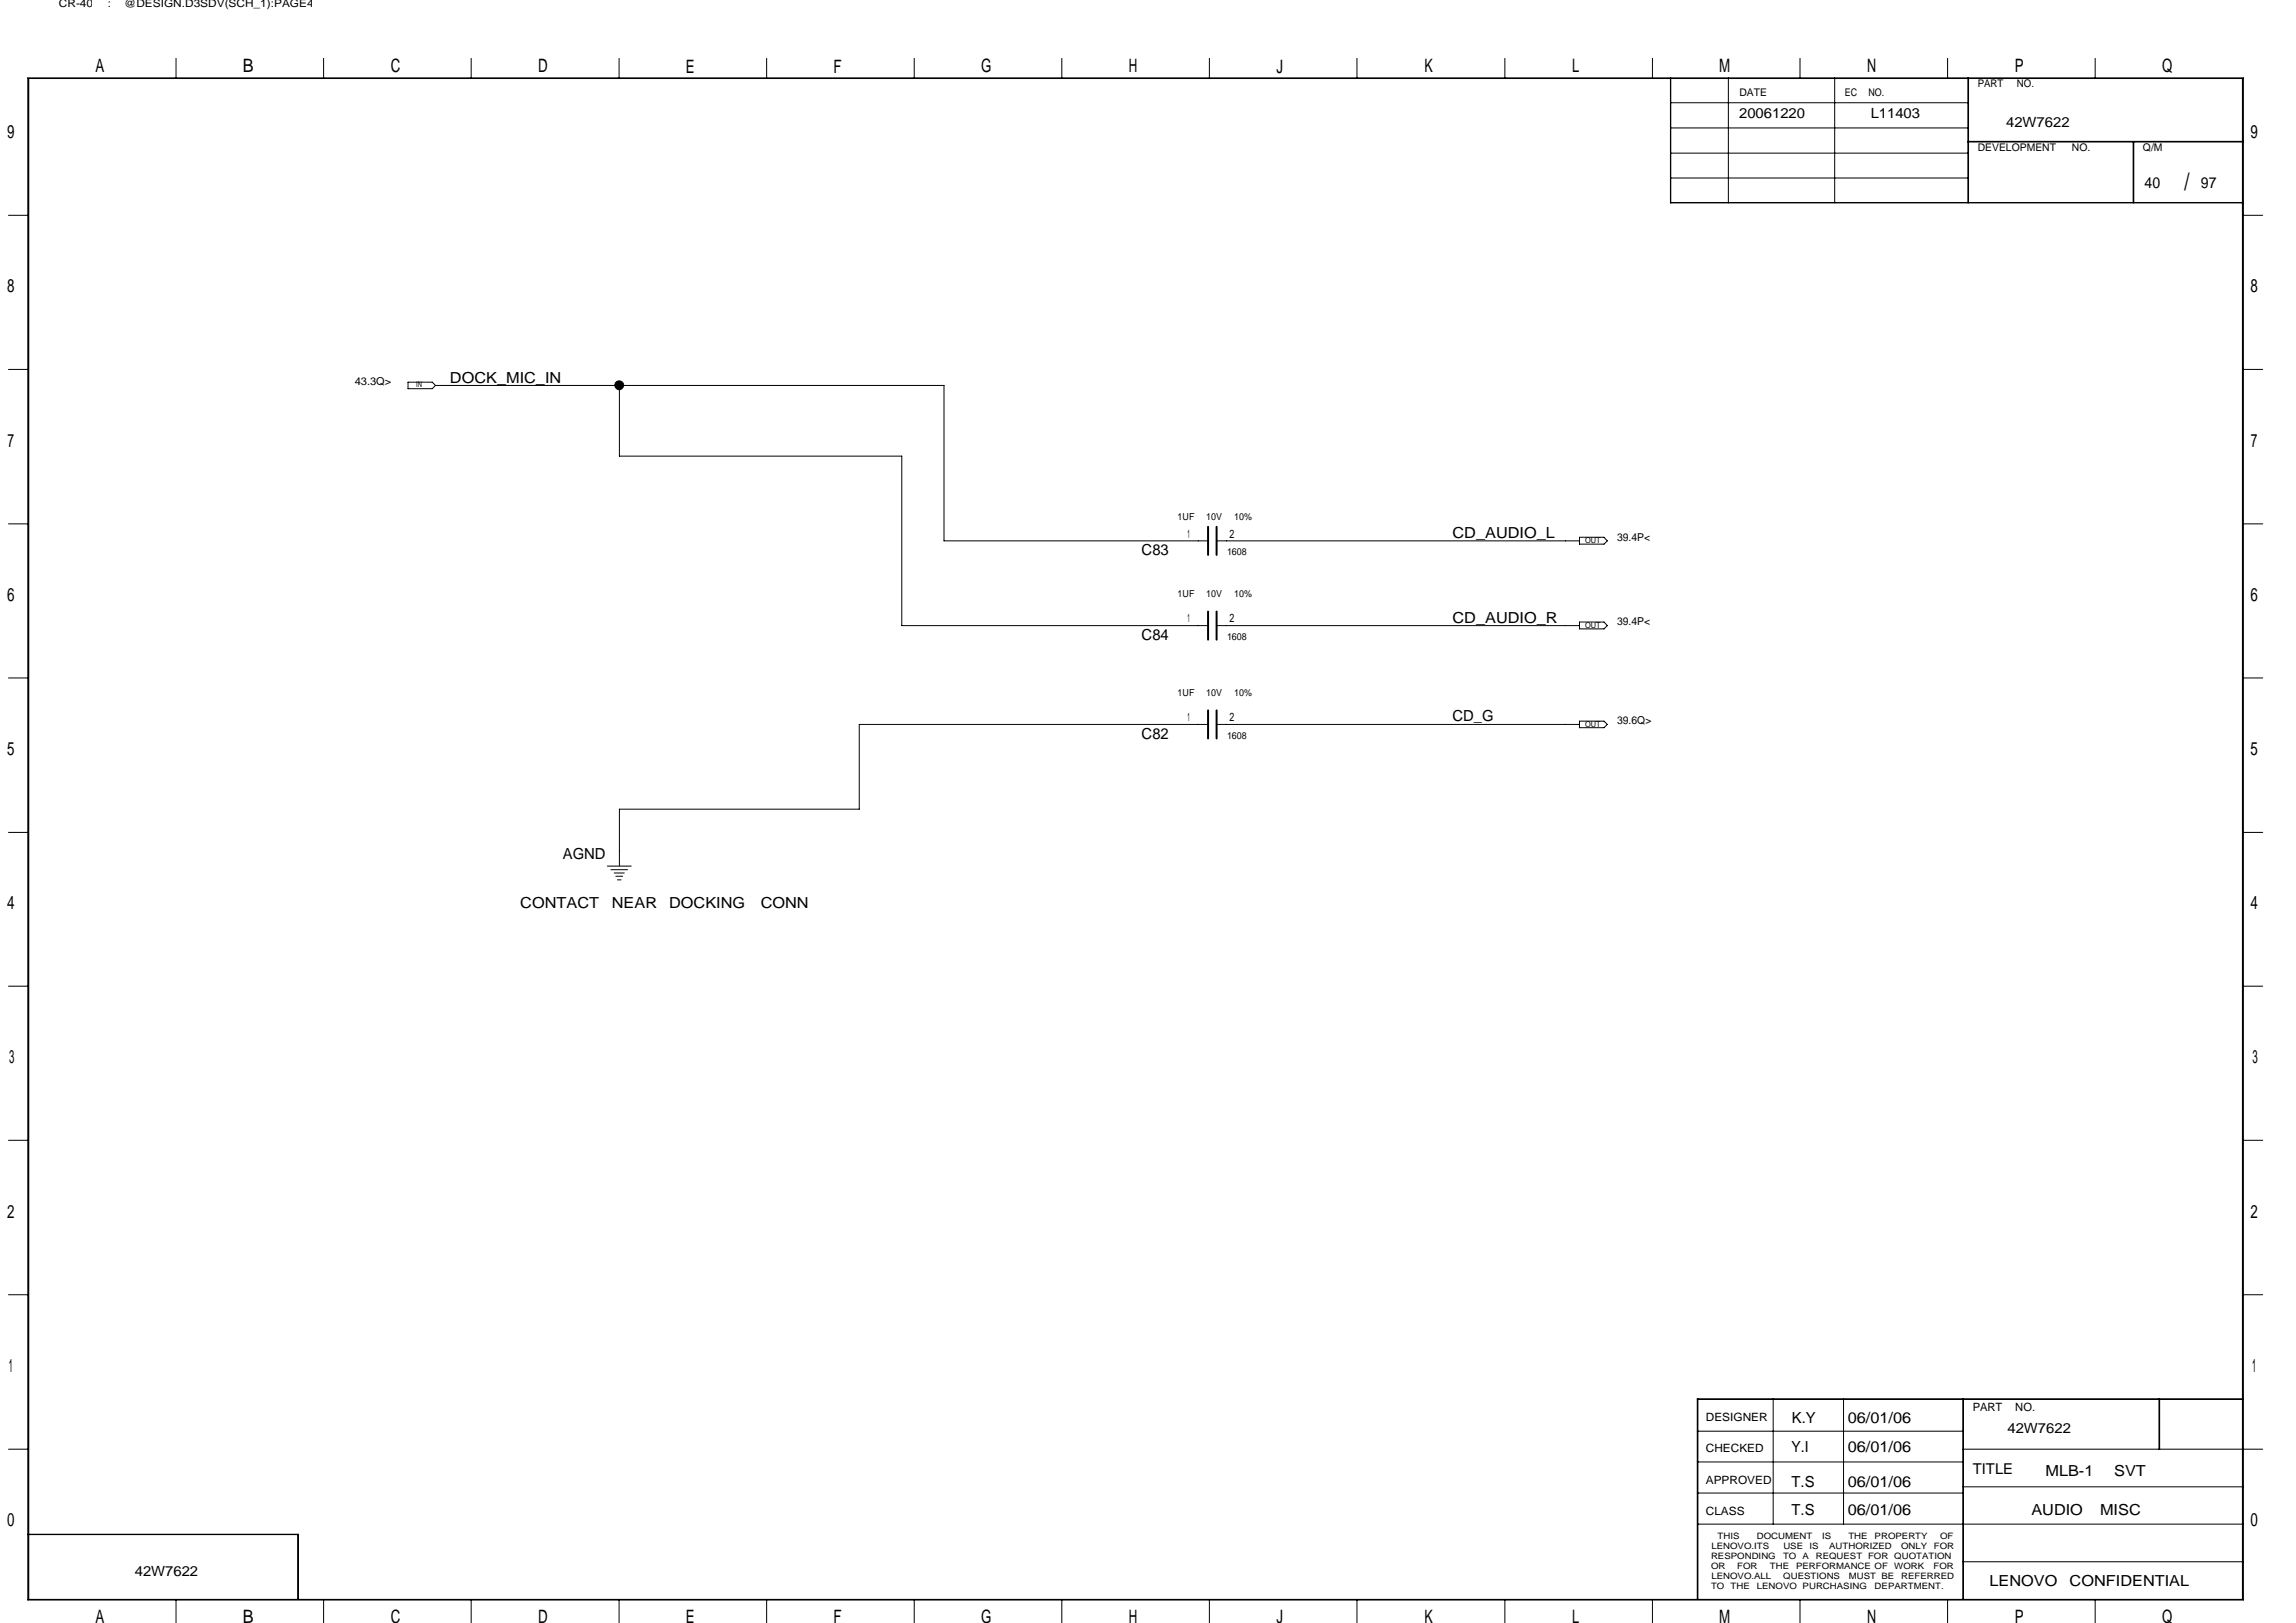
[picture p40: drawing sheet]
<svg xmlns="http://www.w3.org/2000/svg" width="297mm" height="210mm" viewBox="0 0 297 210" stroke-linecap="round" stroke-linejoin="round" font-family="sans-serif">
<defs><g id="words">
<text font-size="3.1" x="282.6" y="24.6">/</text>
<g font-size="2.4">
<text x="12.4" y="9.4">A</text>
<text x="31.4" y="9.4">B</text>
<text x="50.5" y="9.4">C</text>
<text x="69.6" y="9.4">D</text>
<text x="88.7" y="9.4">E</text>
<text x="107.8" y="9.4">F</text>
<text x="127" y="9.4">G</text>
<text x="146" y="9.4">H</text>
<text x="165.1" y="9.4">J</text>
<text x="184.3" y="9.4">K</text>
<text x="203.4" y="9.4">L</text>
<text x="222.4" y="9.4">M</text>
<text x="241.6" y="9.4">N</text>
<text x="260.6" y="9.4">P</text>
<text x="279.7" y="9.4">Q</text>
<text x=".9" y="17.9">9</text>
<text x="291.2" y="17.9">9</text>
<text x=".9" y="37.8">8</text>
<text x="291.2" y="37.8">8</text>
<text x="1" y="57.8">7</text>
<text x="291.2" y="57.8">7</text>
<text x=".9" y="77.8">6</text>
<text x="291.2" y="77.8">6</text>
<text x=".9" y="97.7">5</text>
<text x="291.2" y="97.7">5</text>
<text x=".9" y="117.6">4</text>
<text x="291.2" y="117.6">4</text>
<text x="1.2" y="137.6">3</text>
<text x="291.4" y="137.6">3</text>
<text x=".9" y="157.5">2</text>
<text x="291.2" y="157.5">2</text>
<text x="1.1" y="177.5">1</text>
<text x="291.4" y="177.5">1</text>
<text x=".9" y="197.4">0</text>
<text x="291.2" y="197.4">0</text>
<text x="12.4" y="210">A</text>
<text x="31.4" y="210">B</text>
<text x="50.5" y="210">C</text>
<text x="69.6" y="210">D</text>
<text x="127" y="210">G</text>
<text x="146" y="210">H</text>
<text x="184.3" y="210">K</text>
<text x="203.4" y="210">L</text>
<text x="222.4" y="210">M</text>
<text x="241.6" y="210">N</text>
<text x="260.6" y="210">P</text>
<text x="279.7" y="210">Q</text>
<text x="88.7" y="210">E</text>
<text x="107.8" y="210">F</text>
<text x="165.1" y="210">J</text>
</g>
<g font-size="2">
<text x="277.4" y="24.3">40</text>
<text x="284.7" y="24.3">97</text>
<text x="58.2" y="49.5">DOCK_MIC_IN</text>
<text x="147.7" y="71.8">C83</text>
<text x="187.9" y="69.6">CD_AUDIO_L</text>
<text x="147.7" y="82.8">C84</text>
<text x="187.9" y="80.6">CD_AUDIO_R</text>
<text x="147.7" y="95.5">C82</text>
<text x="187.9" y="93.3">CD_G</text>
<text x="72.8" y="111.1">AGND</text>
<text x="67.3" y="117.5">CONTACT</text>
<text x="79.2" y="117.5">NEAR</text>
<text x="86.6" y="117.5">DOCKING</text>
<text x="98.4" y="117.5">CONN</text>
<text x="231.8" y="184.1">K.Y</text>
<text x="239.1" y="184.1">06/01/06</text>
<text x="231.8" y="187.8">Y.I</text>
<text x="239.1" y="187.8">06/01/06</text>
<text x="264.6" y="190.9">MLB-1</text>
<text x="273.5" y="190.9">SVT</text>
<text x="231.8" y="196">T.S</text>
<text x="231.8" y="192.4">T.S</text>
<text x="239.1" y="192.4">06/01/06</text>
<text x="239.1" y="196">06/01/06</text>
<text x="262.8" y="196">AUDIO</text>
<text x="271.7" y="196">MISC</text>
<text x="257.4" y="205.2">LENOVO</text>
<text x="267.8" y="205.2">CONFIDENTIAL</text>
</g>
<text font-size="1.9" x="255.2" y="190.7">TITLE</text>
<g font-size="1.8">
<text x="225" y="15.3">20061220</text>
<text x="242" y="15.3">L11403</text>
<text x="259.5" y="16.4">42W7622</text>
<text x="259.7" y="185.4">42W7622</text>
<text x="17.4" y="203.8">42W7622</text>
</g>
<g font-size="1.5">
<text x="153.6" y="69.6">1</text>
<text x="159" y="69.6">2</text>
<text x="153.6" y="80.5">1</text>
<text x="159" y="80.5">2</text>
<text x="153.6" y="93.3">1</text>
<text x="159" y="93.3">2</text>
<text x="220.7" y="183.9">DESIGNER</text>
<text x="255.2" y="182.6">PART</text>
<text x="260.7" y="182.6">NO.</text>
<text x="220.7" y="191.9">APPROVED</text>
<text x="220.7" y="187.9">CHECKED</text>
<text x="220.7" y="196">CLASS</text>
</g>
<g font-size="1.4">
<text x="7.6" y=".9">CR-40</text>
<text x="14" y=".9">:</text>
<text x="16.1" y=".9">@DESIGN.D3SDV(SCH_1):PAGE4</text>
<text x="255.9" y="11.3">PART</text>
<text x="260.9" y="11.3">NO.</text>
<text x="225" y="12.4">DATE</text>
<text x="238.7" y="12.4">EC</text>
<text x="241.7" y="12.4">NO.</text>
<text x="255.9" y="19.6">DEVELOPMENT</text>
<text x="268.1" y="19.6">NO.</text>
<text x="277.2" y="19.6">Q/M</text>
<text x="45.9" y="49.8">43.3Q&gt;</text>
<text x="209.2" y="69.9">39.4P&lt;</text>
<text x="209.2" y="80.9">39.4P&lt;</text>
<text x="209.2" y="93.7">39.6Q&gt;</text>
</g>
<g font-size="1.3">
<text x="152.4" y="67.2">1UF</text>
<text x="156" y="67.2">10V</text>
<text x="158.7" y="71.8">1608</text>
<text x="159.7" y="67.2">10%</text>
<text x="152.4" y="77.3">1UF</text>
<text x="156" y="77.3">10V</text>
<text x="159.7" y="77.3">10%</text>
<text x="158.7" y="82.8">1608</text>
<text x="152.4" y="90.1">1UF</text>
<text x="156" y="90.1">10V</text>
<text x="158.7" y="95.5">1608</text>
<text x="159.7" y="90.1">10%</text>
</g>
<g font-size="1.1">
<text x="221.4" y="203">OR</text>
<text x="221.4" y="201.7">RESPONDING</text>
<text x="221.4" y="200.4">LENOVO.ITS</text>
<text x="222.2" y="199.1">THIS</text>
<text x="224.7" y="203">FOR</text>
<text x="227.3" y="199.1">DOCUMENT</text>
<text x="229" y="203">THE</text>
<text x="230.7" y="201.7">TO</text>
<text x="230.7" y="200.4">USE</text>
<text x="232.4" y="203">PERFORMANCE OF</text>
<text x="233.2" y="201.7">A</text>
<text x="234.1" y="200.4">IS</text>
<text x="234.9" y="201.7">REQUEST FOR QUOTATION</text>
<text x="235.8" y="199.1">IS</text>
<text x="236.6" y="200.4">AUTHORIZED</text>
<text x="239.1" y="199.1">THE</text>
<text x="242.5" y="199.1">PROPERTY</text>
<text x="245.1" y="203">WORK</text>
<text x="246" y="200.4">ONLY</text>
<text x="250.1" y="203">FOR</text>
<text x="250.2" y="200.4">FOR</text>
<text x="251" y="199.1">OF</text>
<text x="221.4" y="205.6">TO</text>
<text x="221.4" y="204.3">LENOVO.ALL</text>
<text x="223.9" y="205.6">THE</text>
<text x="227.3" y="205.6">LENOVO PURCHASING</text>
<text x="230.7" y="204.3">QUESTIONS</text>
<text x="239.2" y="204.3">MUST BE</text>
<text x="242.5" y="205.6">DEPARTMENT.</text>
<text x="246" y="204.3">REFERRED</text>
</g>
<g font-size="1">
<text x="53.8" y="50.1">IN</text>
<text x="205.1" y="70.3">OUT</text>
<text x="205.1" y="81.2">OUT</text>
<text x="205.1" y="94">OUT</text>
</g>
</g></defs>
<path d="M156.3 68.2v3.6M156.3 79.1v3.7M157.4 68.2v3.6M157.4 79.1v3.7M156.3 91.9v3.6M157.4 91.9v3.6" fill="none" stroke="#000" stroke-width=".25"/>
<g fill="none" stroke="#000" stroke-width=".13">
<path d="M3.6 10.1h286.6v196.9h-286.6zM3.7 10.2h286.4v196.7h-286.4zM22.8 7.5v2.6M41.9 7.5v2.6M61 7.5v2.6M80.1 7.5v2.6M99.2 7.5v2.6M118.3 7.5v2.6M137.4 7.5v2.6M156.5 7.5v2.6M175.6 7.5v2.6M194.7 7.5v2.6"/>
<path d="M213.8 7.5v2.6M216.1 10.1v16.1h74.1M216.1 19.8h38.5M216.1 16.6h38.5M216.1 13.3h38.5M216.2 10.1v16.1M223.6 10.1v16.1M232.9 7.5v2.6M237.4 10.1v16.1M252 7.5v2.6M254.6 18.4h35.6M254.6 10.1v16.1"/>
<path d="M254.6 18.3h35.6M254.7 10.1v16.1M271.1 7.5v2.6M276 18.4v7.8M276.1 18.4v7.8M1.1 27.9h2.5M216.1 26.2h74.1M216.2 23h38.4M290.2 27.9h2.5M1.1 47.8h2.5M52.8 49.4h3.1l.4 .5-.4 .4h-3.1zM56.3 49.9h65.8v20.1h34.2"/>
<path d="M80.1 49.9v9.1h36.6v21.9h39.6M290.2 47.8h2.5M1.1 67.8h2.5M157.4 70h46.9M204.3 69.5h3.2l.4 .5-.4 .4h-3.2zM290.2 67.8h2.5M1.1 87.7h2.5M156.3 93.7h-45.1v11h-31.1v7.3M157.4 93.7h46.9M157.4 80.9h46.9M204.3 80.5h3.2l.4 .4-.4 .5h-3.2zM204.3 93.3h3.2l.4 .4-.4 .4h-3.2z"/>
<path d="M290.2 87.7h2.5M1.1 107.7h2.5M78.6 112.1h3.1M79 112.5h2.2M79.5 112.9h1.3M79.7 113.4h.9M79.9 113.8h.4M290.2 107.7h2.5M1.1 127.6h2.5M290.2 127.6h2.5M1.1 147.5h2.5M290.2 147.5h2.5"/>
<path d="M1.1 167.5h2.5M290.2 167.5h2.5M1.1 187.5h2.5M3.6 198.5h35v8.4M3.6 198.5h35M38.5 198.5v8.4M219.6 197.2h70.6M219.6 181.1h70.6M219.6 193.2h34.4M219.6 189.1h34.4M219.6 185.2h34.4M219.7 181v25.9"/>
<path d="M229.4 181v16.2M238.5 181v16.2M254 187.5h38.7M254 181v25.9M254 192.4h36.2M279.3 181v6.5M279.4 181v6.5M290.2 181h-70.6v25.9M22.8 206.9v3M41.9 206.9v3M61 206.9v3M80.1 206.9v3"/>
<path d="M99.2 206.9v3M118.3 206.9v3M137.4 206.9v3M156.5 206.9v3M175.6 206.9v3M194.7 206.9v3M213.8 206.9v3M232.9 206.9v3M252 206.9v3M254 202.1h36.2M271.1 206.9v3"/>
</g>
<circle cx="80.1" cy="49.8" r=".57" fill="#000" stroke="#000" stroke-width=".13"/>
<use href="#words"/>
</svg>
